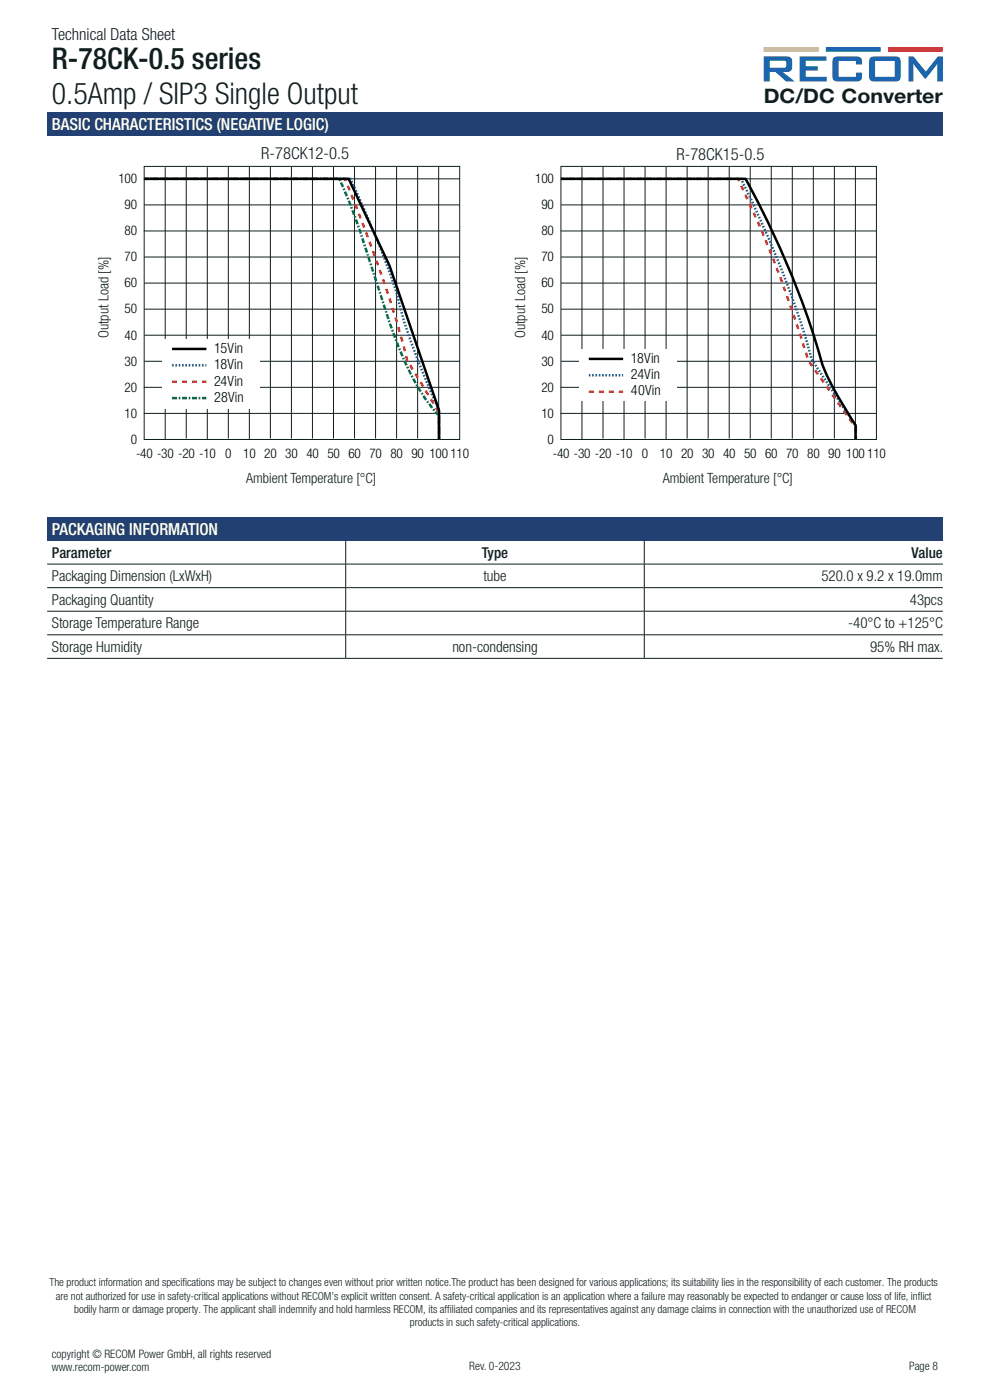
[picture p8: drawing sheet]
<svg xmlns="http://www.w3.org/2000/svg" width="210mm" height="297mm" viewBox="0 0 210 297" stroke-linecap="round" stroke-linejoin="round" font-family="sans-serif">
<defs><g id="words">
<g font-size="6.3" fill="#101f1e">
<text x="11" y="14.5">R-78CK-0.5 series</text>
<text x="11" y="22">0.5Amp / SIP3 Single Output</text>
</g>
<text font-size="4.2" fill="#101f1e" x="162" y="21.9">DC/DC Converter</text>
<g font-size="3.5" fill="#101f1e">
<text x="11" y="8.5">Technical Data Sheet</text>
<text x="55.4" y="33.7">R-78CK12-0.5</text>
<text x="143.5" y="33.9">R-78CK15-0.5</text>
</g>
<g font-size="3.5" fill="#fff">
<text x="11" y="27.7">BASIC CHARACTERISTICS (NEGATIVE LOGIC)</text>
<text x="11" y="113.4">PACKAGING INFORMATION</text>
</g>
<g font-size="3.2" fill="#101f1e">
<text x="11" y="118.3">Parameter</text>
<text x="102.2" y="118.3">Type</text>
<text x="193.4" y="118.3">Value</text>
<text x="11" y="123.3">Packaging Dimension (LxWxH)</text>
<text x="102.5" y="123.3">tube</text>
<text x="174.2" y="123.3">520.0 x 9.2 x 19.0mm</text>
<text x="11" y="128.3">Packaging Quantity</text>
<text x="193" y="128.3">43pcs</text>
<text x="11" y="133.3">Storage Temperature Range</text>
<text x="179.9" y="133.3">-40°C to +125°C</text>
<text x="11" y="138.3">Storage Humidity</text>
<text x="96" y="138.3">non-condensing</text>
<text x="184.6" y="138.3">95% RH max.</text>
</g>
<g font-size="3" fill="#101f1e">
<text x="23" y="71.7" transform="rotate(-90 23 71.7)">Output Load [%]</text>
<text x="111.4" y="71.7" transform="rotate(-90 111.4 71.7)">Output Load [%]</text>
<text x="52.2" y="102.4">Ambient Temperature [°C]</text>
<text x="140.6" y="102.4">Ambient Temperature [°C]</text>
</g>
<g font-size="3" fill="#000001">
<text x="45.4" y="74.8">15Vin</text>
<text x="133.8" y="76.9">18Vin</text>
<text x="45.4" y="78.3">18Vin</text>
<text x="45.4" y="81.8">24Vin</text>
<text x="133.8" y="80.4">24Vin</text>
<text x="133.8" y="83.9">40Vin</text>
<text x="45.4" y="85.3">28Vin</text>
</g>
<g font-size="2.8" fill="#000001">
<text x="25.1" y="38.9">100</text>
<text x="113.5" y="38.9">100</text>
<text x="26.4" y="44.4">90</text>
<text x="114.8" y="44.4">90</text>
<text x="26.4" y="49.9">80</text>
<text x="114.8" y="49.9">80</text>
<text x="26.4" y="55.4">70</text>
<text x="114.8" y="55.4">70</text>
<text x="26.4" y="61">60</text>
<text x="114.8" y="61">60</text>
<text x="26.4" y="66.5">50</text>
<text x="114.8" y="66.5">50</text>
<text x="26.4" y="72">40</text>
<text x="26.4" y="77.6">30</text>
<text x="114.8" y="72">40</text>
<text x="114.8" y="77.6">30</text>
<text x="26.4" y="83.1">20</text>
<text x="114.8" y="83.1">20</text>
<text x="26.4" y="88.6">10</text>
<text x="114.8" y="88.6">10</text>
<text x="27.7" y="94.1">0</text>
<text x="116.1" y="94.1">0</text>
<text x="28.9" y="97.1">-40 -30 -20 -10</text>
<text x="47.8" y="97.1">0</text>
<text x="51.6" y="97.1">10</text>
<text x="56.1" y="97.1">20</text>
<text x="60.5" y="97.1">30</text>
<text x="65" y="97.1">40</text>
<text x="69.4" y="97.1">50</text>
<text x="73.9" y="97.1">60</text>
<text x="78.4" y="97.1">70</text>
<text x="82.8" y="97.1">80</text>
<text x="87.3" y="97.1">90</text>
<text x="91.1" y="97.1">100</text>
<text x="95.6" y="97.1">110</text>
<text x="117.3" y="97.1">-40 -30 -20 -10</text>
<text x="136.2" y="97.1">0</text>
<text x="140" y="97.1">10</text>
<text x="144.5" y="97.1">20</text>
<text x="148.9" y="97.1">30</text>
<text x="153.4" y="97.1">40</text>
<text x="157.8" y="97.1">50</text>
<text x="162.3" y="97.1">60</text>
<text x="166.8" y="97.1">70</text>
<text x="171.2" y="97.1">80</text>
<text x="175.7" y="97.1">90</text>
<text x="179.5" y="97.1">100</text>
<text x="184" y="97.1">110</text>
</g>
<g font-size="2.5" fill="#101f1e">
<text x="11" y="288.1">copyright © RECOM Power GmbH, all rights reserved</text>
<text x="11" y="290.8">www.recom-power.com</text>
<text x="99.5" y="290.6">Rev. 0-2023</text>
<text x="192.8" y="290.6">Page 8</text>
</g>
<g font-size="2.3" fill="#11201f">
<text x="10.5" y="272.9">The product information and specifications may be subject to changes even without prior written notice.The product has been designed for various applications; its suitability lies in the responsibility of each customer. The products</text>
<text x="11.8" y="275.7">are not authorized for use in safety-critical applications without RECOM’s explicit written consent. A safety-critical application is an application where a failure may reasonably be expected to endanger or cause loss of life, inflict</text>
<text x="15.7" y="278.5">bodily harm or damage property. The applicant shall indemnify and hold harmless RECOM, its affiliated companies and its representatives against any damage claims in connection with the unauthorized use of RECOM</text>
<text x="86.9" y="281.4">products in such safety-critical applications.</text>
</g>
</g></defs>
<path d="M162 10h11.6v.9l-11.6 .1z" fill="#fdbb27"/>
<path d="M175.2 10h11.6v.9l-11.6 .1z" fill="#1c65b0"/>
<path d="M188.4 10h11.6v.9l-11.6 .1z" fill="#d5282c"/>
<g fill="#1c65b0">
<path d="M169.6 12h5.7v.9h-4.4v1.2h2.5l.1 .8-2.6 .1v1.2l4.4 .1 .1 1h-5.8z"/>
<path d="M176.9 12.2l.9-.2h3.9a1.2 1.2 0 0 1 1.1 1.7h-1.2l-.1-.8h-3.6v3.4h3.6l.1-.9h1.2l.1 .8-.3 .8-.6 .3h-4.3a.99 .99 0 0 1-1.1-1.1v-3.3z"/>
<path d="M192.7 12h1.1l2.6 3.2 2.5-3.2h1.1v5.3h-1.2v-3.8l-2.5 3.2-.2-.1-2.4-3.1 .1 3.8h-1.1z"/>
<path d="M163.3 12.9h3a.4 .4 0 0 1 .5 .4v.6a.4 .4 0 0 1-.5 .5h-3zM162 12v5.3h1.3v-2h1.1l2.4 2h1.8l-2.5-2h.7a1.15 1.15 0 0 0 1.2-1.6 1.24 1.24 0 0 0-1-1.7z"/>
<path d="M185.6 12.9h4.2v3.4h-4.2zM184.6 12.2l-.2 .7v3.3a.97 .97 0 0 0 1.1 1.1h4.4l.7-.2 .4-.6 .1-3.4a1 1 0 0 0-1.2-1.1h-4.4z"/>
</g>
<path d="M10 109.7h190v5h-190z" fill="#224071"/>
<g fill="none" stroke="#101f1e" stroke-width=".21">
<path d="M30.6 35.3h66.9v57.9h-66.9zM30.6 37.9h67M35 35.5v57.7M39.5 35.3v57.7M44 35.5v57.7M48.4 35.3v57.7M52.9 35.4v57.7M57.4 35.3v57.7M61.8 35.3v57.7M66.3 35.3v57.7M70.7 35.3v57.7M75.2 35.3v57.7"/>
<path d="M79.7 35.3v57.7M84.1 35.3v57.7M88.6 35.3v57.7M93 35.3v57.7M30.5 49h67M30.6 54.5h67M30.6 43.5h67M30.6 60.1h67M30.6 65.6h67M30.6 71.1h67M30.6 76.6h67M30.5 82.2h67"/>
<path d="M30.5 87.7h67M10 119.7h190M73.3 114.7v4.9M73.3 119.7v4.9M136.7 114.7v4.9M136.7 119.7v4.9M10 134.7h190M10 139.7h190M10 124.7h190M10 129.7h190M73.3 124.7v4.9M73.3 129.7v4.9"/>
<path d="M73.3 134.7v4.9M136.7 124.7v4.9M136.7 129.7v4.9M136.7 134.7v4.9"/>
</g>
<path d="M30.5 37.9h41.5a213.7 213.7 0 0 1 9.2 26.1 77.3 77.3 0 0 0 9.3 21l2.6 3.1v5.1" fill="none" stroke="#029854" stroke-width=".53" stroke-dasharray="1.1 .4 .4 .4" stroke-linecap="butt"/>
<path d="M30.6 37.9h.5M72.6 37.9h.6l.2 .5M93.1 92.7v.5" fill="none" stroke="#ea2f31" stroke-width=".53"/>
<path d="M32.2 37.9h39.9M73.8 39.4a310 310 0 0 1 12 34.9l.6 2.1 6.7 11.1v4.7" fill="none" stroke="#ea2f31" stroke-width=".53" stroke-dasharray="1.1 1.1" stroke-linecap="butt"/>
<path d="M30.5 37.9h.2M74.2 37.9l.2 .2M93.1 93.1v.1" fill="none" stroke="#1c57a4" stroke-width=".53"/>
<path d="M31 37.9h43M74.6 38.4a222.6 222.6 0 0 1 9.8 24.9 131.6 131.6 0 0 0 8.1 22.3l.6 1.5v5.8" fill="none" stroke="#1c57a4" stroke-width=".53" stroke-dasharray=".4 .4" stroke-linecap="butt"/>
<path d="M30.6 37.9h43.4l8.6 18.4 10.5 30.7v6.2" fill="none" stroke="#000001" stroke-width=".53"/>
<path d="M34.4 71.9h20.7v14.8h-20.7z" fill="#fff"/>
<path d="M119 37.9h39.1a193.3 193.3 0 0 1 16.5 39.9 83.9 83.9 0 0 0 6.9 12.4v3M36.5 74h7.3" fill="none" stroke="#000001" stroke-width=".53"/>
<path d="M36.5 77.5h7.3" fill="none" stroke="#1c57a4" stroke-width=".53" stroke-dasharray=".4" stroke-linecap="butt"/>
<path d="M36.5 81h7.3" fill="none" stroke="#ea2f31" stroke-width=".53" stroke-dasharray="1.1" stroke-linecap="butt"/>
<path d="M36.5 84.5h7.3" fill="none" stroke="#029854" stroke-width=".53" stroke-dasharray="1.1 .4 .4 .4" stroke-linecap="butt"/>
<g fill="none" stroke="#101f1e" stroke-width=".21">
<path d="M119 35.3h66.9v57.9h-66.9zM119 37.9h67M123.4 35.5v57.7M127.9 35.3v57.7M132.4 35.5v57.7M136.8 35.3v57.7M141.3 35.4v57.7M145.8 35.3v57.7M150.2 35.3v57.7M154.7 35.3v57.7M159.1 35.3v57.7M163.6 35.3v57.7"/>
<path d="M168.1 35.3v57.7M172.5 35.3v57.7M177 35.3v57.7M181.4 35.3v57.7M118.9 49h67M119 54.5h67M119 43.5h67M119 60.1h67M119 65.6h67M119 71.1h67M119 76.6h67M118.9 82.2h67"/>
<path d="M118.9 87.7h67"/>
</g>
<path d="M119 37.9h.5M156.1 37.9h.5l.2 .5M181.5 92.7v.5" fill="none" stroke="#ea2f31" stroke-width=".53"/>
<path d="M120.6 37.9h34.9" fill="none" stroke="#ea2f31" stroke-width=".53" stroke-dasharray="1 1" stroke-linecap="butt"/>
<path d="M157.2 39.4a247.5 247.5 0 0 1 14.3 37.2l9.2 13a2.61 2.61 0 0 1 .8 2.6" fill="none" stroke="#ea2f31" stroke-width=".53" stroke-dasharray="1.1 1.1" stroke-linecap="butt"/>
<path d="M118.9 37.9h.2M157 37.9l.3 .2M181.5 93.1v.1" fill="none" stroke="#1c57a4" stroke-width=".53"/>
<path d="M119.4 37.9h37.4M157.4 38.4a199.5 199.5 0 0 1 14.7 37.7l9.4 14.3v2.5" fill="none" stroke="#1c57a4" stroke-width=".53" stroke-dasharray=".4 .4" stroke-linecap="butt"/>
<path d="M122.8 74h20.7v11h-20.7z" fill="#fff"/>
<path d="M124.9 76.1h7.3" fill="none" stroke="#000001" stroke-width=".53"/>
<path d="M124.9 79.6h7.3" fill="none" stroke="#1c57a4" stroke-width=".53" stroke-dasharray=".4" stroke-linecap="butt"/>
<path d="M124.9 83.1h7.3" fill="none" stroke="#ea2f31" stroke-width=".53" stroke-dasharray="1.1" stroke-linecap="butt"/>
<path d="M10 23.9h190v5h-190z" fill="#224071"/>
<use href="#words"/>
</svg>
